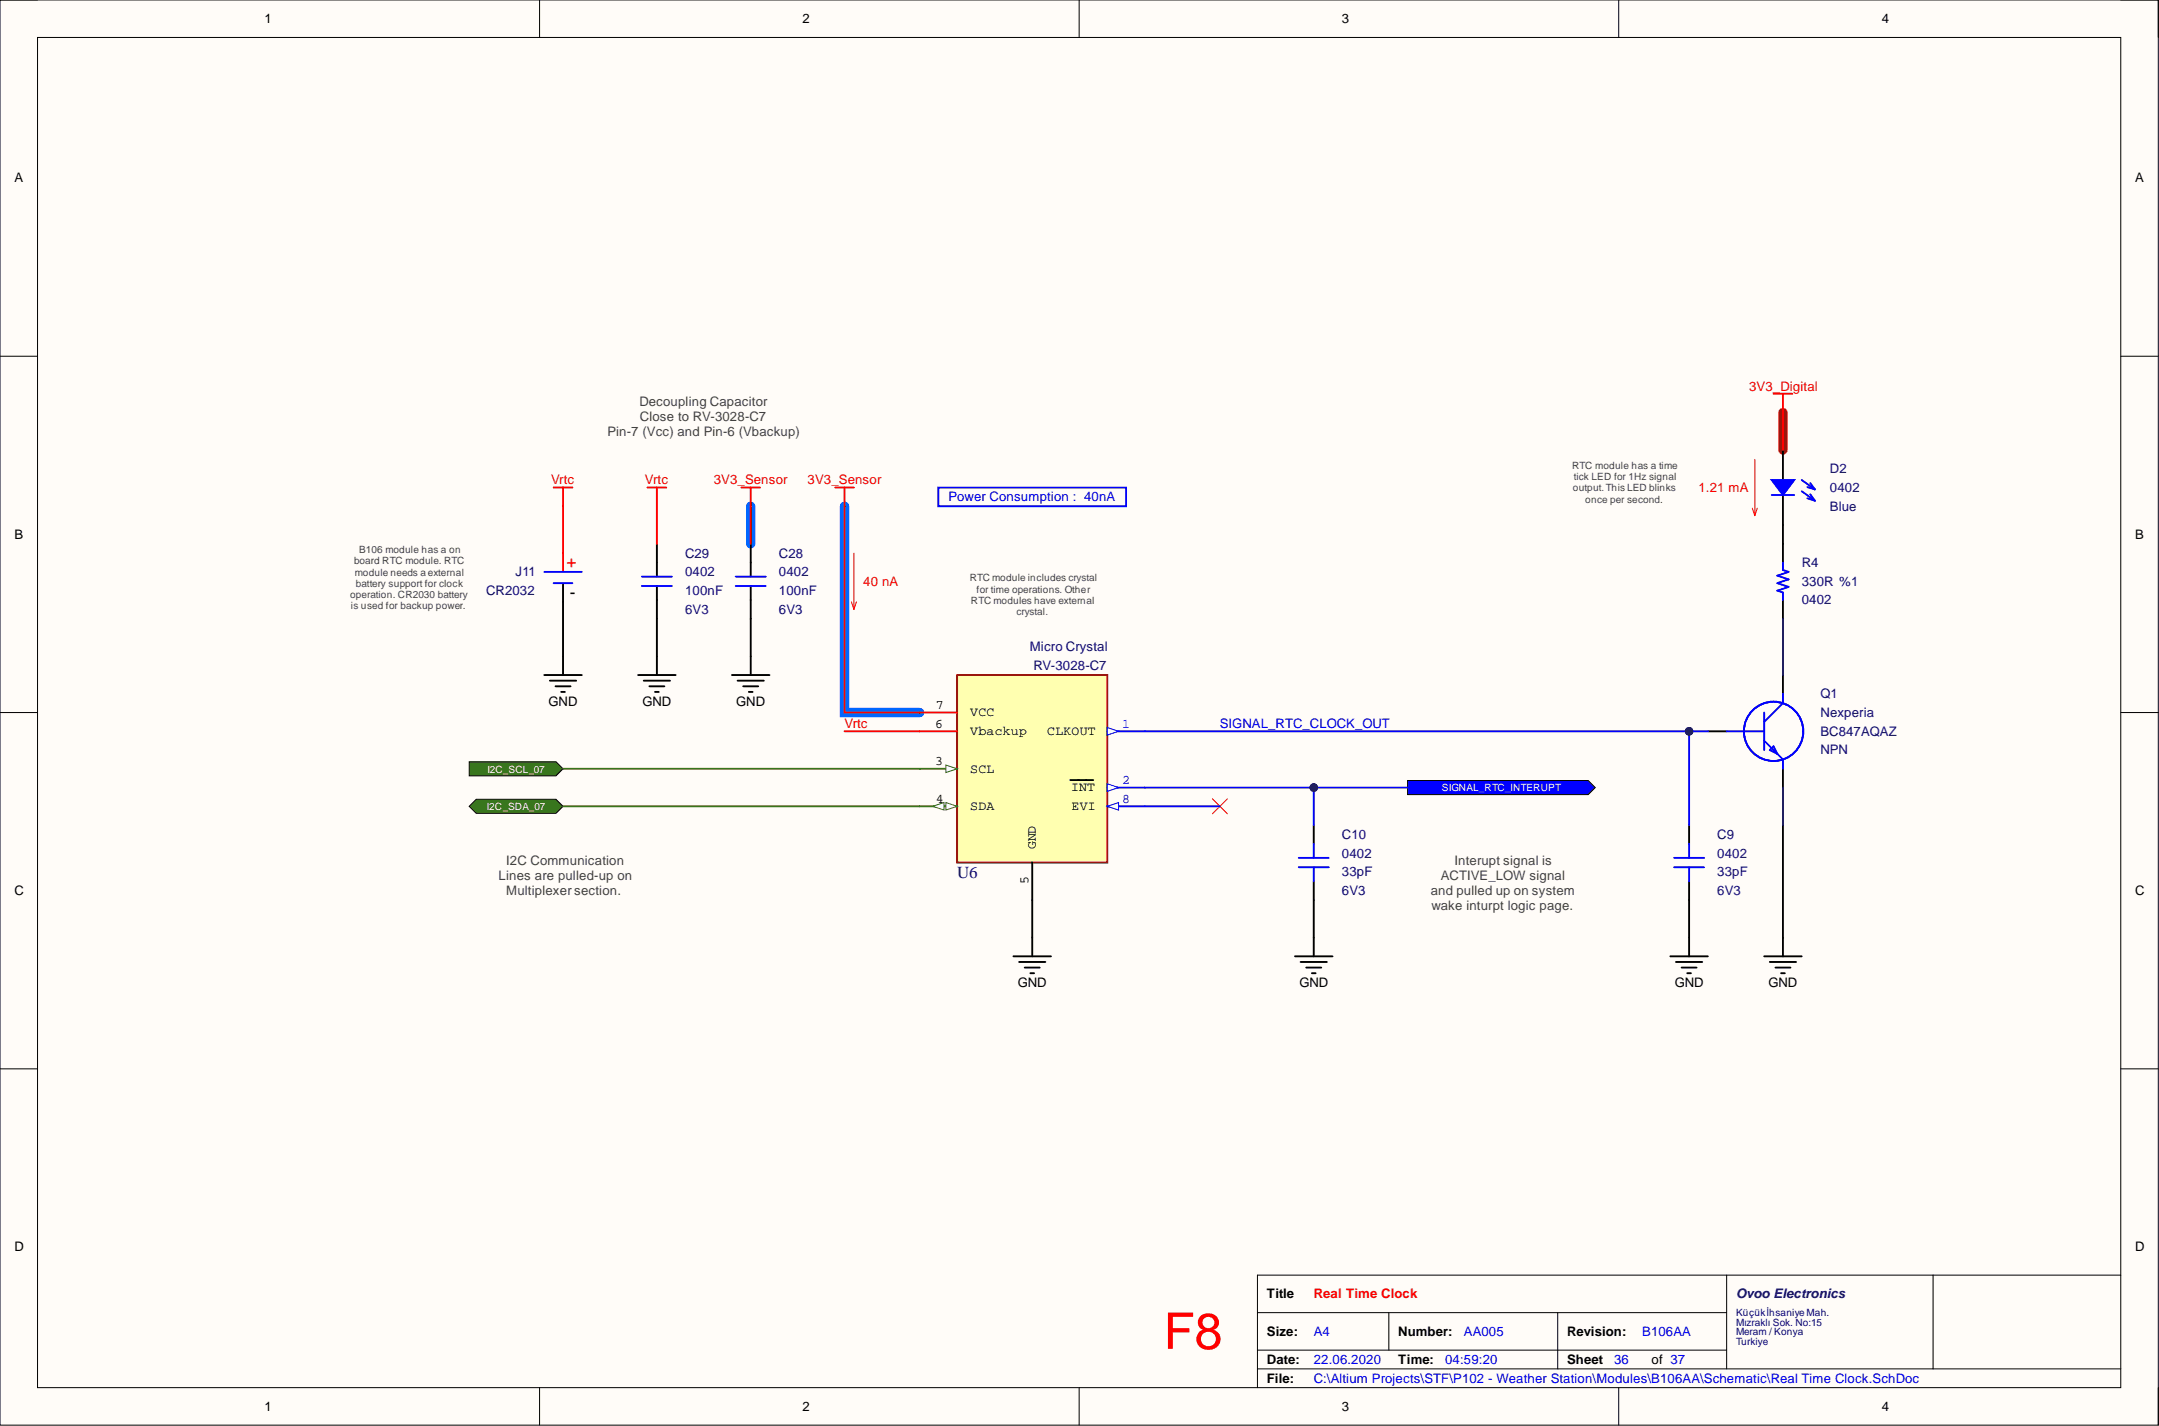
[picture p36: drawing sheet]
<svg xmlns="http://www.w3.org/2000/svg" width="292mm" height="193mm" viewBox="0 0 292 193" stroke-linecap="round" stroke-linejoin="round" font-family="sans-serif">
<defs><g id="words">
<text font-size="6.9" fill="#f00" x="157.4" y="182.5">F8</text>
<text font-size="2.3" fill="#f00" x="76.7" y="75.5" transform="rotate(90 76.7 75.5)">+</text>
<text font-size="2.3" x="77.1" y="80.9">-</text>
<text font-size="2.3" fill="#000080" x="129.5" y="118.8">U6</text>
<g font-size="1.8">
<text x="35.8" y="3.1">1</text>
<text x="108.6" y="3.1">2</text>
<text x="181.6" y="3.1">3</text>
<text x="254.6" y="3.1">4</text>
<text x="1.9" y="24.7">A</text>
<text x="288.9" y="24.7">A</text>
<text x="1.9" y="72.9">B</text>
<text x="288.9" y="72.9">B</text>
<text x="74.2" y="95.5">GND</text>
<text x="86.9" y="95.5">GND</text>
<text x="99.6" y="95.5">GND</text>
<text x="126.6" y="95.9">7</text>
<text x="126.5" y="98.5">6</text>
<text x="131.3" y="99.5">Vbackup</text>
<text x="131.3" y="96.9">VCC</text>
<text x="141.7" y="99.5">CLKOUT</text>
<text x="126.5" y="103.5">3</text>
<text x="131.3" y="104.5">SCL</text>
<text x="144.9" y="107.1">INT</text>
<text x="126.6" y="108.6">4</text>
<text x="131.3" y="109.6">SDA</text>
<text x="145" y="109.6">EVI</text>
<text x="139.1" y="119.7" transform="rotate(-90 139.1 119.7)">5</text>
<text x="140.2" y="114.9" transform="rotate(-90 140.2 114.9)">GND</text>
<text x="1.9" y="121.1">C</text>
<text x="288.9" y="121.1">C</text>
<text x="137.7" y="133.6">GND</text>
<text x="175.8" y="133.6">GND</text>
<text x="226.6" y="133.6">GND</text>
<text x="239.3" y="133.6">GND</text>
<text x="1.9" y="169.3">D</text>
<text x="288.9" y="169.3">D</text>
<text x="171.4" y="175.7">Title</text>
<text x="171.4" y="180.8">Size:</text>
<text x="171.4" y="184.6">Date:</text>
<text x="189.2" y="180.8">Number:</text>
<text x="189.2" y="184.6">Time:</text>
<text x="212" y="180.8">Revision:</text>
<text x="212" y="184.6">Sheet</text>
<text x="223.4" y="184.6">of 37</text>
<text x="35.8" y="190.9">1</text>
<text x="108.6" y="190.9">2</text>
<text x="171.4" y="187.1">File:</text>
<text x="181.6" y="190.9">3</text>
<text x="254.6" y="190.9">4</text>
</g>
<g font-size="1.8" fill="#f00">
<text x="236.7" y="52.9">3V3_Digital</text>
<text x="74.6" y="65.5">Vrtc</text>
<text x="87.3" y="65.5">Vrtc</text>
<text x="96.6" y="65.5">3V3_Sensor</text>
<text x="109.3" y="65.5">3V3_Sensor</text>
<text x="229.8" y="66.6">1.21 mA</text>
<text x="116.8" y="79.3">40 nA</text>
<text x="114.3" y="98.5">Vrtc</text>
<text x="177.7" y="175.7">Real Time Clock</text>
</g>
<g font-size="1.8" fill="#434343">
<text x="82.2" y="59">Pin-7 (Vcc) and Pin-6 (Vbackup)</text>
<text x="86.5" y="54.9">Decoupling Capacitor</text>
<text x="86.6" y="56.9">Close to RV-3028-C7</text>
<text x="67.5" y="119.1">Lines are pulled-up on</text>
<text x="68.5" y="117.1">I2C Communication</text>
<text x="194.9" y="119.1">ACTIVE_LOW signal</text>
<text x="196.8" y="117.1">Interupt signal is</text>
<text x="68.5" y="121.1">Multiplexer section.</text>
<text x="193.6" y="121.1">and pulled up on system</text>
<text x="193.7" y="123.2">wake inturpt logic page.</text>
</g>
<g font-size="1.8" fill="#000080">
<text x="247.6" y="64">D2</text>
<text x="247.6" y="66.6">0402</text>
<text x="247.6" y="69.1">Blue</text>
<text x="69.7" y="78">J11</text>
<text x="92.7" y="78">0402</text>
<text x="92.7" y="75.4">C29</text>
<text x="105.4" y="78">0402</text>
<text x="105.4" y="75.4">C28</text>
<text x="243.8" y="76.7">R4</text>
<text x="65.8" y="80.5">CR2032</text>
<text x="92.7" y="80.5">100nF</text>
<text x="92.7" y="83.1">6V3</text>
<text x="105.4" y="80.5">100nF</text>
<text x="105.4" y="83.1">6V3</text>
<text x="243.8" y="79.3">330R %1</text>
<text x="243.8" y="81.8">0402</text>
<text x="139.3" y="88.1">Micro Crystal</text>
<text x="139.8" y="90.7">RV-3028-C7</text>
<text x="246.3" y="94.5">Q1</text>
<text x="246.3" y="97">Nexperia</text>
<text x="246.3" y="99.6">BC847AQAZ</text>
<text x="246.3" y="102.1">NPN</text>
<text x="181.6" y="113.5">C10</text>
<text x="232.3" y="113.5">C9</text>
<text x="181.6" y="116">0402</text>
<text x="181.6" y="118.6">33pF</text>
<text x="232.3" y="116">0402</text>
<text x="232.3" y="118.6">33pF</text>
<text x="181.6" y="121.1">6V3</text>
<text x="232.3" y="121.1">6V3</text>
<text x="234.9" y="175.7">Ovoo Electronics</text>
</g>
<g font-size="1.8" fill="#00f">
<text x="128.3" y="67.8">Power Consumption : 40nA</text>
<text x="151.8" y="98.5">1</text>
<text x="165" y="98.5">SIGNAL_RTC_CLOCK_OUT</text>
<text x="151.8" y="106.1">2</text>
<text x="151.8" y="108.6">8</text>
<text x="177.7" y="184.6">22.06.2020</text>
<text x="177.7" y="180.8">A4</text>
<text x="195.5" y="184.6">04:59:20</text>
<text x="198.1" y="180.8">AA005</text>
<text x="218.4" y="184.6">36</text>
<text x="222.2" y="180.8">B106AA</text>
<text x="177.7" y="187.1">C:\Altium Projects\STF\P102 - Weather Station\Modules\B106AA\Schematic\Real Time Clock.SchDoc</text>
</g>
<g font-size="1.4" fill="#434343">
<text x="212.7" y="63.4">RTC module has a time</text>
<text x="213" y="65">tick LED for 1Hz signal</text>
<text x="212.8" y="66.5">output.This LED blinks</text>
<text x="214.5" y="68">once per second.</text>
<text x="47.9" y="76.4">board RTC module. RTC</text>
<text x="48" y="77.9">module needs a external</text>
<text x="48.6" y="74.9">B106 module has a on</text>
<text x="47.4" y="80.9">operation. CR2030 battery</text>
<text x="47.5" y="82.5">is used for backup power.</text>
<text x="48.2" y="79.4">battery support for clock</text>
<text x="131.2" y="78.7">RTC module includes crystal</text>
<text x="131.4" y="81.7">RTC modules have external</text>
<text x="132.1" y="80.2">for time operations. Other</text>
<text x="137.5" y="83.2">crystal.</text>
</g>
<g font-size="1.4" fill="#fff">
<text x="65.9" y="104.5">I2C_SCL_07</text>
<text x="195.1" y="107.1">SIGNAL_RTC_INTERUPT</text>
<text x="65.8" y="109.6">I2C_SDA_07</text>
</g>
<g font-size="1.4" fill="#000080">
<text x="234.9" y="178.1">Küçükİhsaniye Mah.</text>
<text x="234.9" y="179.4">Mızraklı Sok. No:15</text>
<text x="234.9" y="180.7">Meram / Konya</text>
<text x="234.9" y="181.9">Turkiye</text>
</g>
</g></defs>
<path d="M0 0h292v192.9h-292z" fill-rule="evenodd" fill="#fffcf8"/>
<path d="M0 0h292v192.9h-292z" fill="none" stroke="#000" stroke-width=".14"/>
<path d="M5.1 5.1h281.8v182.7h-281.8z" fill-rule="evenodd" fill="#fffcf8"/>
<g fill="none" stroke="#000" stroke-width=".14">
<path d="M0 0h5.1M73 0v5.1M146 0v5.1M219 0v5.1M286.9 0h5.1v5.1M5.1 5.1h281.8v182.7h-281.8zM0 48.2h5.1M286.9 48.2h5.1M0 96.4h5.1M286.9 96.4h5.1M0 144.6h5.1M286.9 144.6h5.1"/>
<path d="M170.1 177.6h63.5M187.9 177.6v5.1M210.8 177.6v7.6M233.6 172.6v12.6M261.5 172.6v12.6M286.9 172.6h-116.8v15.2M73 187.8v5.1M146 187.8v5.1M170.1 185.2h116.8M170.1 182.7h63.5M219 187.8v5.1M292 187.8v5.1"/>
</g>
<path d="M241.2 55.8v5.1" fill="none" stroke="#c30" stroke-width="1.3"/>
<path d="M101.6 68.5v5.1M114.3 68.5v27.9h10.1" fill="none" stroke="#06f" stroke-width="1.3"/>
<path d="M129.5 91.3h20.3v25.4h-20.3z" fill-rule="evenodd" fill="#ffffb0"/>
<path d="M129.5 91.3h20.3v25.4h-20.3z" fill="none" stroke="#800000" stroke-width=".25"/>
<path d="M149.8 99h5.1" fill="none" stroke="#00f" stroke-width=".25"/>
<path d="M149.8 98.5l1.5 .5-1.5 .5z" fill="#f8fcff"/>
<path d="M149.8 98.5l1.5 .5-1.5 .5z" fill="none" stroke="#00f" stroke-width=".14"/>
<path d="M149.8 106.6h5.1" fill="none" stroke="#00f" stroke-width=".25"/>
<path d="M149.8 106.1l1.5 .5-1.5 .5z" fill="#f8fcff"/>
<path d="M149.8 106.1l1.5 .5-1.5 .5z" fill="none" stroke="#00f" stroke-width=".14"/>
<path d="M144.8 105.6h3.1" fill="none" stroke="#000" stroke-width=".25"/>
<path d="M124.4 104h5.1" fill="none" stroke="#38761d" stroke-width=".25"/>
<path d="M128 103.5l1.5 .5-1.5 .5z" fill="#f8fcff"/>
<path d="M128 103.5l1.5 .5-1.5 .5z" fill="none" stroke="#38761d" stroke-width=".14"/>
<path d="M124.4 109.1h5.1" fill="none" stroke="#38761d" stroke-width=".25"/>
<path d="M128 108.6l1.5 .5-1.5 .5z" fill="#f8fcff"/>
<path d="M128 108.6l1.5 .5-1.5 .5z" fill="none" stroke="#38761d" stroke-width=".14"/>
<path d="M126.2 109.1l1.5-.5v1z" fill="#f8fcff"/>
<path d="M126.2 109.1l1.5-.5v1z" fill="none" stroke="#38761d" stroke-width=".14"/>
<path d="M139.7 116.7v5.1" fill="none" stroke="#000" stroke-width=".25"/>
<path d="M124.4 99h5.1M124.4 96.4h5.1" fill="none" stroke="#f00" stroke-width=".25"/>
<path d="M149.8 109.1h5.1" fill="none" stroke="#00f" stroke-width=".25"/>
<path d="M149.8 109.1l1.5-.5v1z" fill="#f8fcff"/>
<path d="M149.8 109.1l1.5-.5v1z" fill="none" stroke="#00f" stroke-width=".14"/>
<g fill="none" stroke="#000" stroke-width=".25">
<path d="M76.2 78.9v2.6M88.9 73.6v4.4M88.9 79.3v4.4M101.6 73.6v4.4M101.6 79.3v4.4M241.2 73.6v2.5M73.6 91.3h5.1M74.4 92.1h3.6M75.2 92.9h2M75.9 93.6h.5M76.2 88.8v2.5M86.3 91.3h5.1"/>
<path d="M87.1 92.1h3.5M87.9 92.9h2M88.6 93.6h.5M88.9 88.8v2.5M99 91.3h5.1M99.8 92.1h3.5M100.6 92.9h2M101.3 93.6h.5M101.6 88.8v2.5M231.1 99h2.5M241.2 81.2v2.5M241.2 91.3v2.6"/>
<path d="M228.5 111.6v2.6M228.5 119.3v2.5M241.2 104v2.6M137.1 129.4h5.1M137.9 130.2h3.5M138.6 130.9h2.1M139.4 131.7h.5M139.7 126.9v2.5M226 129.4h5.1M226.7 130.2h3.6M227.5 130.9h2M228.3 131.7h.5"/>
<path d="M228.5 126.9v2.5M238.7 129.4h5.1M239.4 130.2h3.6M240.2 130.9h2M241 131.7h.5M241.2 126.9v2.5"/>
</g>
<g fill="none" stroke="#00f" stroke-width=".25">
<path d="M73.6 77.4h5.1M74.9 78.9h2.5M86.8 78h4.1M86.8 79.3h4.1M99.5 78h4.1M99.5 79.3h4.1M241.2 76.1v1l.8 .3-1.5 .5 1.5 .5-1.5 .5 1.5 .5-1.5 .5 .7 .3v1M233.6 99h5.1M238.7 96.4v5.1M241.2 93.9v1.3l-2.5 2.5M226.5 117.4h4.1M226.5 116.1h4.1"/>
<path d="M228.5 114.2v1.9M228.5 117.4v1.9M238.7 100.2l2.5 2.6v1.2M239.4 101.5l.6-.5 .5 1z"/>
<circle cx="240" cy="99" r="4"/>
</g>
<path d="M240 53.3h2.5M241.2 53.3v2.5M74.9 66h2.5M76.2 66v2.5M76.2 74.9v2.5M87.6 66h2.5M88.9 66v2.5M100.3 66h2.5M101.6 66v2.5M113 66h2.5M114.3 66v2.5" fill="none" stroke="#f00" stroke-width=".25"/>
<path d="M115.5 74.9v7.6M237.1 68.8l.3 1M237.4 62.2v7.6M237.8 68.8l-.4 1M115.2 81.5l.3 1M115.9 81.5l-.4 1M164 108.1l2.1 2M166.1 108.1l-2.1 2" fill="none" stroke="#f00" stroke-width=".14"/>
<path d="M190.4 105.6h24.5l.9 1-.9 .9h-24.5z" fill-rule="evenodd" fill="#00f"/>
<path d="M190.4 105.6h24.5l.9 1-.9 .9h-24.5z" fill="none" stroke="#000" stroke-width=".14"/>
<path d="M63.5 103.1h11.7l1 .9-1 1h-11.7z" fill-rule="evenodd" fill="#38761d"/>
<path d="M63.5 103.1h11.7l1 .9-1 1h-11.7z" fill="none" stroke="#000" stroke-width=".14"/>
<path d="M63.5 109.1l.9-.9h10.8l1 .9-1 1h-10.8z" fill-rule="evenodd" fill="#38761d"/>
<path d="M63.5 109.1l.9-.9h10.8l1 .9-1 1h-10.8z" fill="none" stroke="#000" stroke-width=".14"/>
<path d="M127 66h25.4v2.5h-25.4zM239.7 67h3" fill="none" stroke="#00f" stroke-width=".25"/>
<path d="M241.2 60.9v4.1M241.2 67v4" fill="none" stroke="#000" stroke-width=".25"/>
<path d="M239.7 65h3l-1.5 2z" fill="#00f"/>
<path d="M239.7 65h3l-1.5 2zM243.8 65l1.7 1.2M243.8 66.5l1.7 1.2M244.5 65.9l1 .3M244.5 67.4l1 .3M244.9 65.4l.6 .8M244.9 66.9l.6 .8M154.9 106.6h35.5M154.9 109.1h10.1" fill="none" stroke="#00f" stroke-width=".25"/>
<path d="M241.2 55.8v5.1M114.3 68.5v27.9h10.1M114.3 99h10.1" fill="none" stroke="#f00" stroke-width=".25"/>
<path d="M76.2 109.1h48.2M76.2 104h48.2" fill="none" stroke="#38761d" stroke-width=".25"/>
<circle cx="177.7" cy="106.6" r=".51" fill="#000080"/>
<circle cx="177.7" cy="106.6" r=".51" fill="none" stroke="#000080" stroke-width=".14"/>
<path d="M154.9 99h73.6v12.6" fill="none" stroke="#00f" stroke-width=".25"/>
<circle cx="228.5" cy="99" r=".51" fill="#000080"/>
<circle cx="228.5" cy="99" r=".51" fill="none" stroke="#000080" stroke-width=".14"/>
<path d="M228.5 99h2.6" fill="none" stroke="#00f" stroke-width=".25"/>
<circle cx="228.5" cy="99" r=".51" fill="#000080"/>
<circle cx="228.5" cy="99" r=".51" fill="none" stroke="#000080" stroke-width=".14"/>
<g fill="none" stroke="#000" stroke-width=".25">
<path d="M241.2 71v2.6M76.2 81.5v7.3M88.9 83.7v5.1M101.6 83.7v5.1M177.7 111.6v2.6M177.7 119.3v10.1M241.2 111.6v15.3M139.7 121.8v5.1M175.2 129.4h5.1M176 130.2h3.5M176.7 130.9h2.1M177.5 131.7h.5"/>
<path d="M228.5 121.8v5.1"/>
</g>
<path d="M76.2 68.5v6.4M88.9 68.5v5.1M101.6 68.5v5.1" fill="none" stroke="#f00" stroke-width=".25"/>
<path d="M241.2 83.7v7.6M241.2 106.6v5" fill="none" stroke="#000080" stroke-width=".25"/>
<path d="M175.7 117.4h4.1M175.7 116.1h4.1M177.7 106.6v5M177.7 114.2v1.9M177.7 117.4v1.9" fill="none" stroke="#00f" stroke-width=".25"/>
<circle cx="177.7" cy="106.6" r=".51" fill="#000080"/>
<circle cx="177.7" cy="106.6" r=".51" fill="none" stroke="#000080" stroke-width=".14"/>
<use href="#words"/>
</svg>
